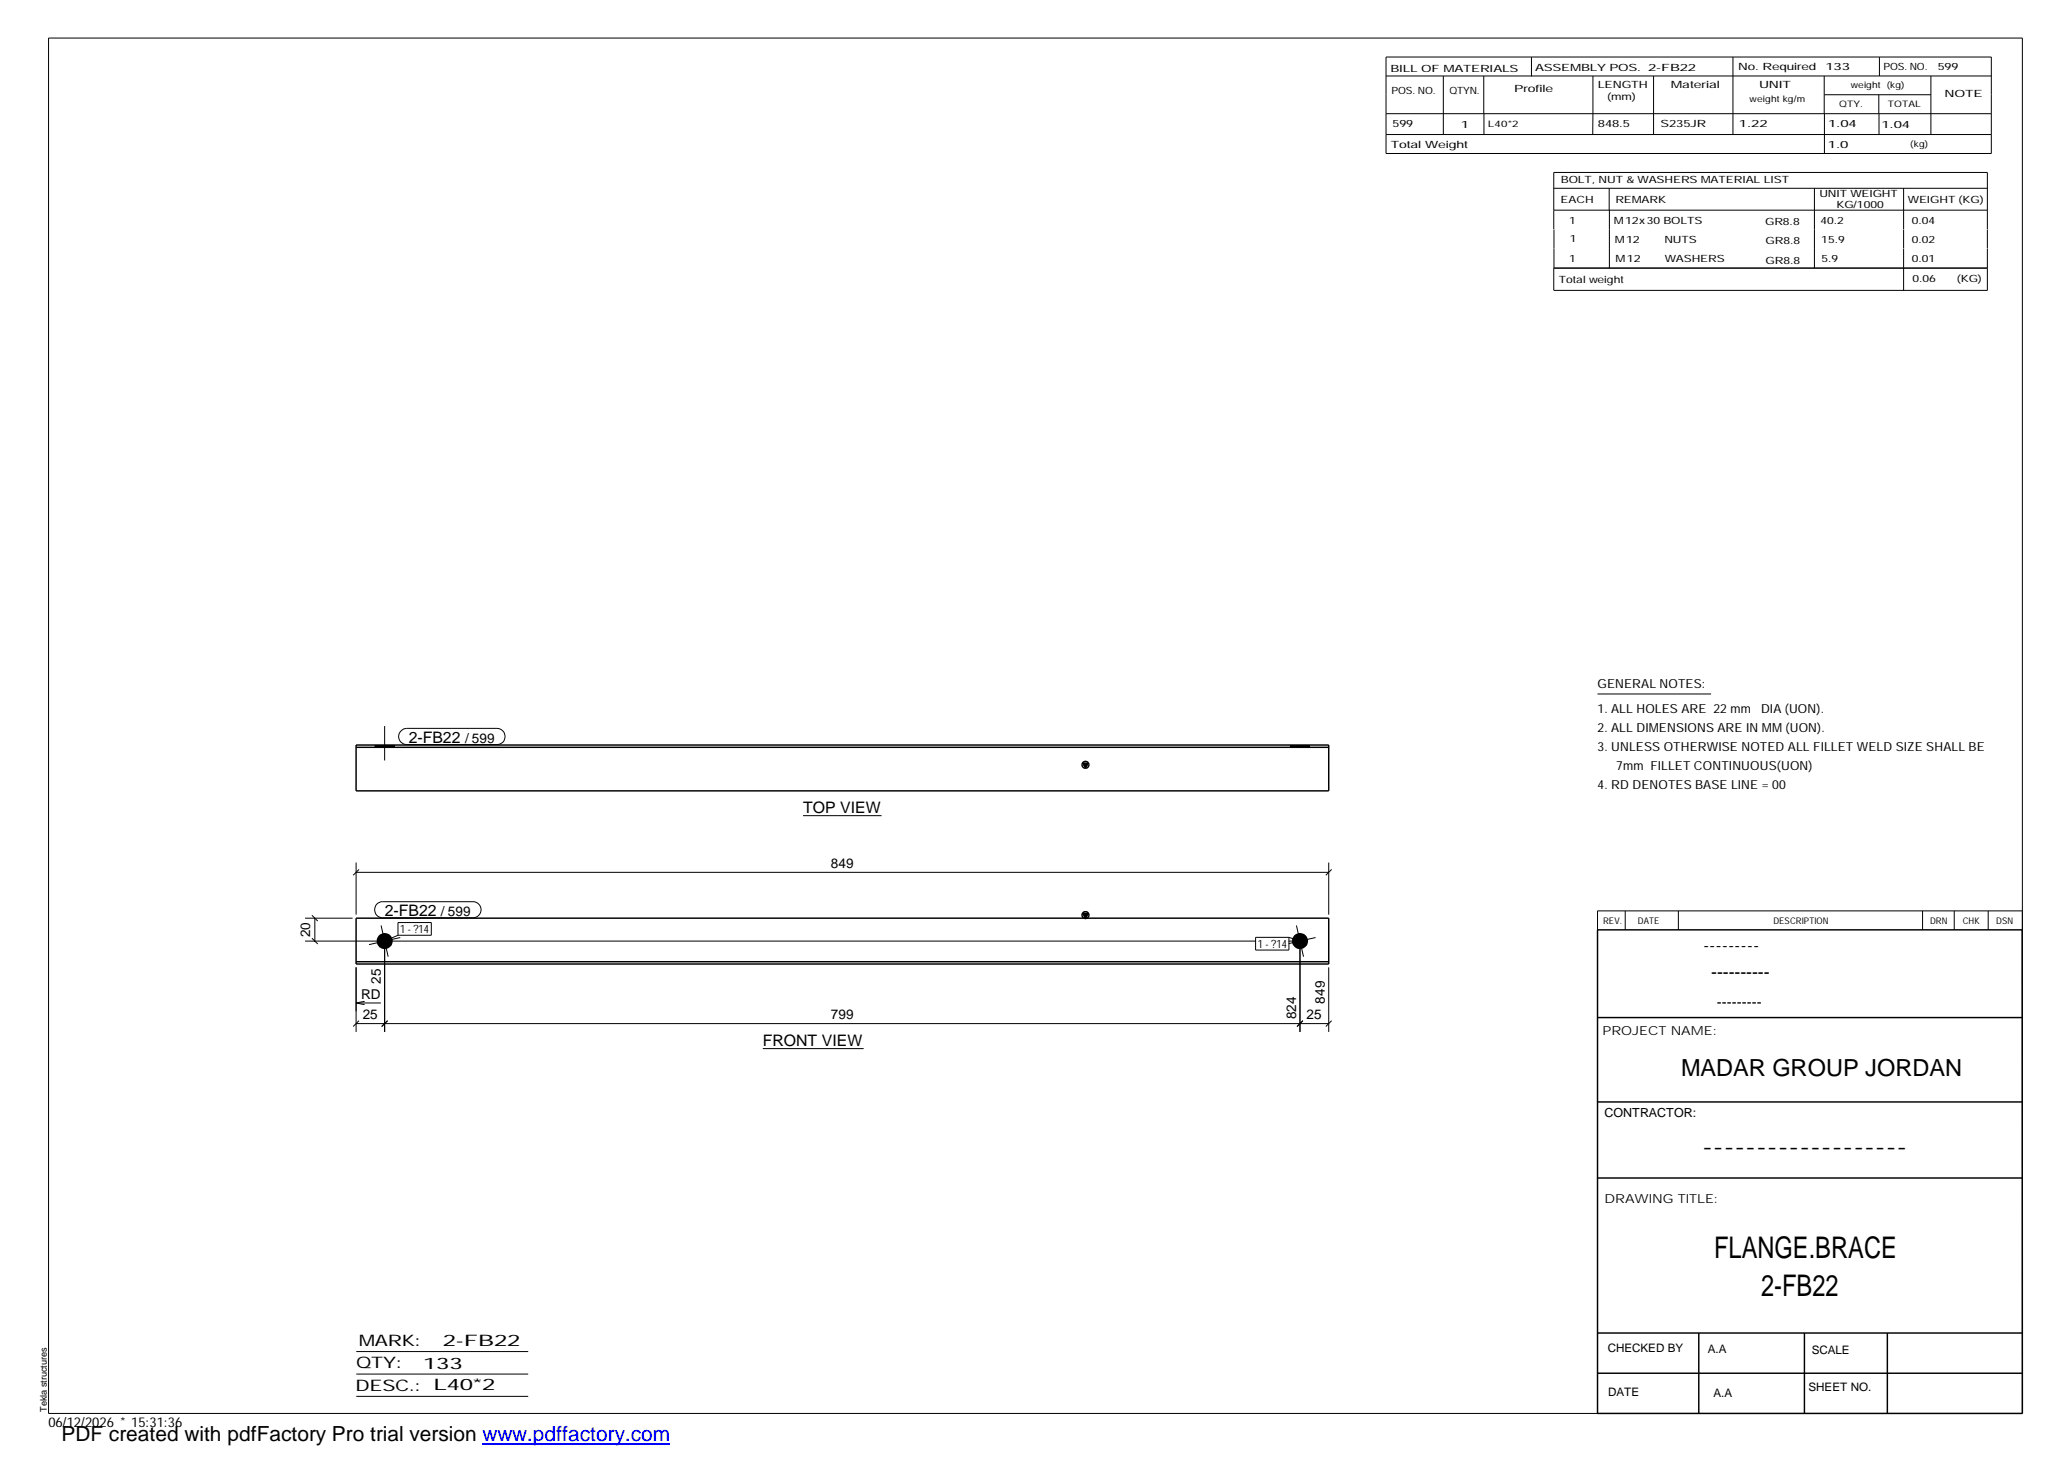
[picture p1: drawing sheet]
<svg xmlns="http://www.w3.org/2000/svg" width="420mm" height="297mm" viewBox="0 0 420 297" stroke-linecap="round" stroke-linejoin="round" font-family="sans-serif">
<defs><g id="words">
<g font-size="6.1">
<text x="348.3" y="255.5">FLANGE.BRACE</text>
<text x="357.8" y="263.3">2-FB22</text>
</g>
<text font-size="4.8" x="341.5" y="218.6">MADAR GROUP JORDAN</text>
<text font-size="4.2" x="12.5" y="292.7">PDF created with pdfFactory Pro trial version www.pdffactory.com</text>
<g font-size="3.6">
<text x="346.1" y="193.2">---------</text>
<text x="347.7" y="198.6">----------</text>
<text x="345.8" y="234.2">-------------------</text>
</g>
<g font-size="3.2">
<text x="83.1" y="150.9">2-FB22</text>
<text x="163.2" y="165.2">TOP VIEW</text>
<text x="78.2" y="186">2-FB22</text>
<text x="155" y="212.5">FRONT VIEW</text>
<text x="72.9" y="273.5">MARK:</text>
<text x="90" y="273.5">2-FB22</text>
<text x="72.4" y="278">QTY:</text>
<text x="86" y="278.1">133</text>
<text x="72.2" y="282.6">DESC.:</text>
<text x="88.1" y="282.4">L40*2</text>
</g>
<text font-size="3" x="348.8" y="204.5">---------</text>
<g font-size="2.8">
<text x="94.5" y="150.9">/ 599</text>
<text x="168.8" y="176.3">849</text>
<text x="63" y="190.4" transform="rotate(-90 63 190.4)">20</text>
<text x="89.6" y="186">/ 599</text>
<text x="73.4" y="202.9">RD</text>
<text x="77.3" y="199.9" transform="rotate(-90 77.3 199.9)">25</text>
<text x="269.2" y="203.9" transform="rotate(-90 269.2 203.9)">849</text>
<text x="73.7" y="207">25</text>
<text x="168.8" y="207">799</text>
<text x="263.3" y="207.1" transform="rotate(-90 263.3 207.1)">824</text>
<text x="265.5" y="207">25</text>
<text x="9.8" y="290">06/12/2026 * 15:31:36</text>
</g>
<g font-size="2.5">
<text x="324.6" y="139.9">GENERAL NOTES:</text>
<text x="324.6" y="148.7">2. ALL DIMENSIONS ARE IN MM (UON).</text>
<text x="324.6" y="144.9">1. ALL HOLES ARE 22 mm</text>
<text x="357.8" y="144.9">DIA (UON).</text>
<text x="324.6" y="152.5">3. UNLESS OTHERWISE NOTED ALL FILLET WELD SIZE SHALL BE</text>
<text x="324.6" y="160.2">4. RD DENOTES BASE LINE = 00</text>
<text x="328.4" y="156.4">7mm FILLET CONTINUOUS(UON)</text>
<text x="325.6" y="210.3">PROJECT NAME:</text>
<text x="326" y="226.9">CONTRACTOR:</text>
<text x="326" y="244.4">DRAWING TITLE:</text>
</g>
<g font-size="2.4">
<text x="326.7" y="274.7">CHECKED BY</text>
<text x="347" y="275">A.A</text>
<text x="368.1" y="275.1">SCALE</text>
<text x="326.7" y="283.6">DATE</text>
<text x="348.1" y="283.9">A.A</text>
<text x="367.5" y="282.6">SHEET NO.</text>
</g>
<g font-size="2.3">
<text x="81.3" y="189.6">1 - ?14</text>
<text x="255.5" y="192.6">1 - ?14</text>
</g>
<g font-size="2">
<text x="282.5" y="14.6">BILL OF MATERIALS</text>
<text x="311.9" y="14.4">ASSEMBLY POS.</text>
<text x="324.6" y="17.9">LENGTH</text>
<text x="334.9" y="14.4">2-FB22</text>
<text x="339.5" y="17.9">Material</text>
<text x="353.1" y="14.2">No. Required</text>
<text x="357.4" y="17.9">UNIT</text>
<text x="370.9" y="14.2">133</text>
<text x="382.7" y="14.2">POS. NO.</text>
<text x="393.7" y="14.3">599</text>
<text x="282.7" y="19.1">POS. NO.</text>
<text x="294.5" y="19">QTYN.</text>
<text x="307.6" y="18.7">Profile</text>
<text x="326.5" y="20.4">(mm)</text>
<text x="395.1" y="19.6">NOTE</text>
<text x="282.9" y="25.8">599</text>
<text x="296.8" y="26">1</text>
<text x="324.7" y="25.9">848.5</text>
<text x="337.4" y="25.9">S235JR</text>
<text x="353.3" y="25.9">1.22</text>
<text x="371.4" y="25.9">1.04</text>
<text x="382.3" y="25.9">1.04</text>
<text x="282.6" y="30.1">Total Weight</text>
<text x="371.4" y="30">1.0</text>
<text x="317.1" y="41.3">EACH</text>
<text x="317.1" y="37.2">BOLT, NUT &amp; WASHERS MATERIAL LIST</text>
<text x="328.2" y="41.3">REMARK</text>
<text x="369.7" y="40.1">UNIT WEIGHT</text>
<text x="387.6" y="41.2">WEIGHT (KG)</text>
<text x="318.8" y="45.4">1</text>
<text x="327.9" y="45.6">M12x30 BOLTS</text>
<text x="358.6" y="45.6">GR8.8</text>
<text x="369.9" y="45.5">40.2</text>
<text x="373.1" y="42.2">KG/1000</text>
<text x="388.4" y="45.5">0.04</text>
<text x="318.8" y="53.3">1</text>
<text x="318.9" y="49.2">1</text>
<text x="328.1" y="49.3">M12</text>
<text x="328.3" y="53.3">M12</text>
<text x="338.2" y="49.4">NUTS</text>
<text x="338.2" y="53.3">WASHERS</text>
<text x="358.7" y="49.6">GR8.8</text>
<text x="358.7" y="53.5">GR8.8</text>
<text x="370" y="49.3">15.9</text>
<text x="370.1" y="53.2">5.9</text>
<text x="388.4" y="49.4">0.02</text>
<text x="388.4" y="53.3">0.01</text>
<text x="316.7" y="57.5">Total weight</text>
<text x="388.6" y="57.3">0.06</text>
<text x="397.6" y="57.3">(KG)</text>
</g>
<g font-size="1.9">
<text x="325.7" y="187.8">REV.</text>
<text x="332.8" y="187.6">DATE</text>
<text x="360.3" y="187.7">DESCRIPTION</text>
<text x="392.1" y="187.6">DRN</text>
<text x="398.8" y="187.6">CHK</text>
<text x="405.6" y="187.7">DSN</text>
<text x="9.5" y="286.8" transform="rotate(-90 9.5 286.8)">Tekla structures</text>
</g>
<g font-size="1.8">
<text x="376" y="17.9">weight (kg)</text>
<text x="355.5" y="20.7">weight kg/m</text>
<text x="373.6" y="21.7">QTY.</text>
<text x="383.5" y="21.8">TOTAL</text>
<text x="302.3" y="25.9">L40*2</text>
<text x="388.1" y="29.8">(kg)</text>
</g>
</g></defs>
<g fill="#000">
<path d="M220 155.1h1.1l-.5 .9zM220 185.6h1.1l-.5 .9z"/>
<path d="M76.2 151.4h3.9v.4h-3.9z" fill-rule="evenodd"/>
<path d="M262.2 151.4h3.9v.4h-3.9z" fill-rule="evenodd"/>
<circle cx="78.2" cy="191.2" r="1.64"/>
<circle cx="264.1" cy="191.2" r="1.63"/>
</g>
<g fill="none" stroke="#000" stroke-width=".2">
<path d="M9.9 7.7h401v279.5h-401zM281.6 11.6h123v19.6h-123zM281.6 15.4h123M293.2 15.4v11.9M301.5 15.4v7.7M311.1 11.6v3.9M323.6 15.4v11.9M336 15.4v11.9M352.1 11.6v15.7M370.6 15.4v7.7M370.7 19.2h21.6M381.7 19.2v3.9"/>
<path d="M381.8 11.6v3.8M392.3 15.4v11.9M281.6 23.1h123M281.6 27.3h123M301.5 23.1v4.2M315.7 38.3h88.1M326.9 38.3v4.4M368.6 38.3v16.2M370.7 23.1v8.1M381.8 23.1v4.2M386.8 38.3v8.3M315.7 42.7h88.1"/>
<path d="M315.7 46.6v-11.6h88.1v11.6M315.7 46.6v7.9M327 42.7v11.8M386.8 46.6v3.9M386.8 50.6v8.4M403.8 46.6v3.9M403.8 50.6v8.4h-88.1M403.8 54.5h-88.1v4.5M76.2 151.4v.4M78.1 147.5v7M80.1 151.4v.4M81.5 148.5l.5-.4 .6-.1h18.4a1.65 1.65 0 0 1 1.6 1.6 1.65 1.65 0 0 1-1.6 1.7h-18.4a1.62 1.62 0 0 1-1.5-1 1.62 1.62 0 0 1 .4-1.8z"/>
<path d="M262.2 151.4v.4M264.1 151.4v.4M266.1 151.4v.4M324.6 141h23M72.3 177.2h197.7M72.3 175.2v10.6M72.9 176.6l-1.1 1.2M163.2 165.7h15.9M270 175.2v10.6M270.6 176.6l-1.2 1.2M62 191.2h193.2M62 186.5h9.6"/>
<path d="M63.4 190.6l1.2 1.2M63.4 186l1.2 1.1M64 186.5v4.7M72.3 196.5v13.2M76.6 183.7l.8-.5h18.7a1.63 1.63 0 0 1 1.6 1.6 1.63 1.63 0 0 1-1.6 1.7h-18.3a1.65 1.65 0 0 1-1.6-1 1.65 1.65 0 0 1 .4-1.8zM77.4 188l1.5 6.4M78.1 191.9v17.8M80.9 187.4h6.7v2.6h-6.7zM80.9 190l-2.8 1.2M81.3 190.5l-6.3 1.4M255.1 190.4h6.8v2.6h-6.8zM261.8 191.2h1.6"/>
<path d="M261.9 190.4l2.2 .8M263.4 188l1.4 6.4M264.1 191.9v17.8M267.3 190.5l-5.5 1.2M270 196.5v13.2M330.2 185.1v3.8M341 185.1v3.8M390.6 185.1v3.8M397 185.1v3.8M403.9 185.1v3.8M410.9 185.1h-86.3v3.8M72.3 208h197.7"/>
<path d="M72.3 203.8l1.8 .3M72.3 203.8h5.1M72.9 207.4l-1.1 1.2M74.1 203.4l-1.8 .4M78.7 207.4l-1.1 1.2M155 213h20.5M264.7 207.4l-1.2 1.2M270.6 207.4l-1.2 1.2M72.4 274.6h34.9M72.4 279.2h34.9M72.4 283.7h34.9"/>
</g>
<g fill="none" stroke="#000" stroke-width=".3">
<path d="M72.3 151.4h197.7v9.3h-197.7zM72.3 151.8h197.7M220 155.1h1.1l-.5 .9zM72.3 186.5h197.7v9.4h-197.7zM72.3 195.4h197.7M220 185.6h1.1l-.5 .9zM324.6 188.9h86.2l.1 98.3h-86.3zM324.6 206.7h86.3M324.6 239.3h86.3M324.6 223.9h86.3M324.6 270.8h86.3M324.6 279h86.3"/>
<path d="M345.1 270.8v16.4M366.6 270.8v16.4M383.5 270.8v16.4"/>
<circle cx="220.5" cy="155.4" r=".71"/>
<circle cx="220.5" cy="185.9" r=".7"/>
</g>
<path d="M98 293.3h38.2" fill="none" stroke="#00f" stroke-width=".3"/>
<use href="#words"/>
</svg>
